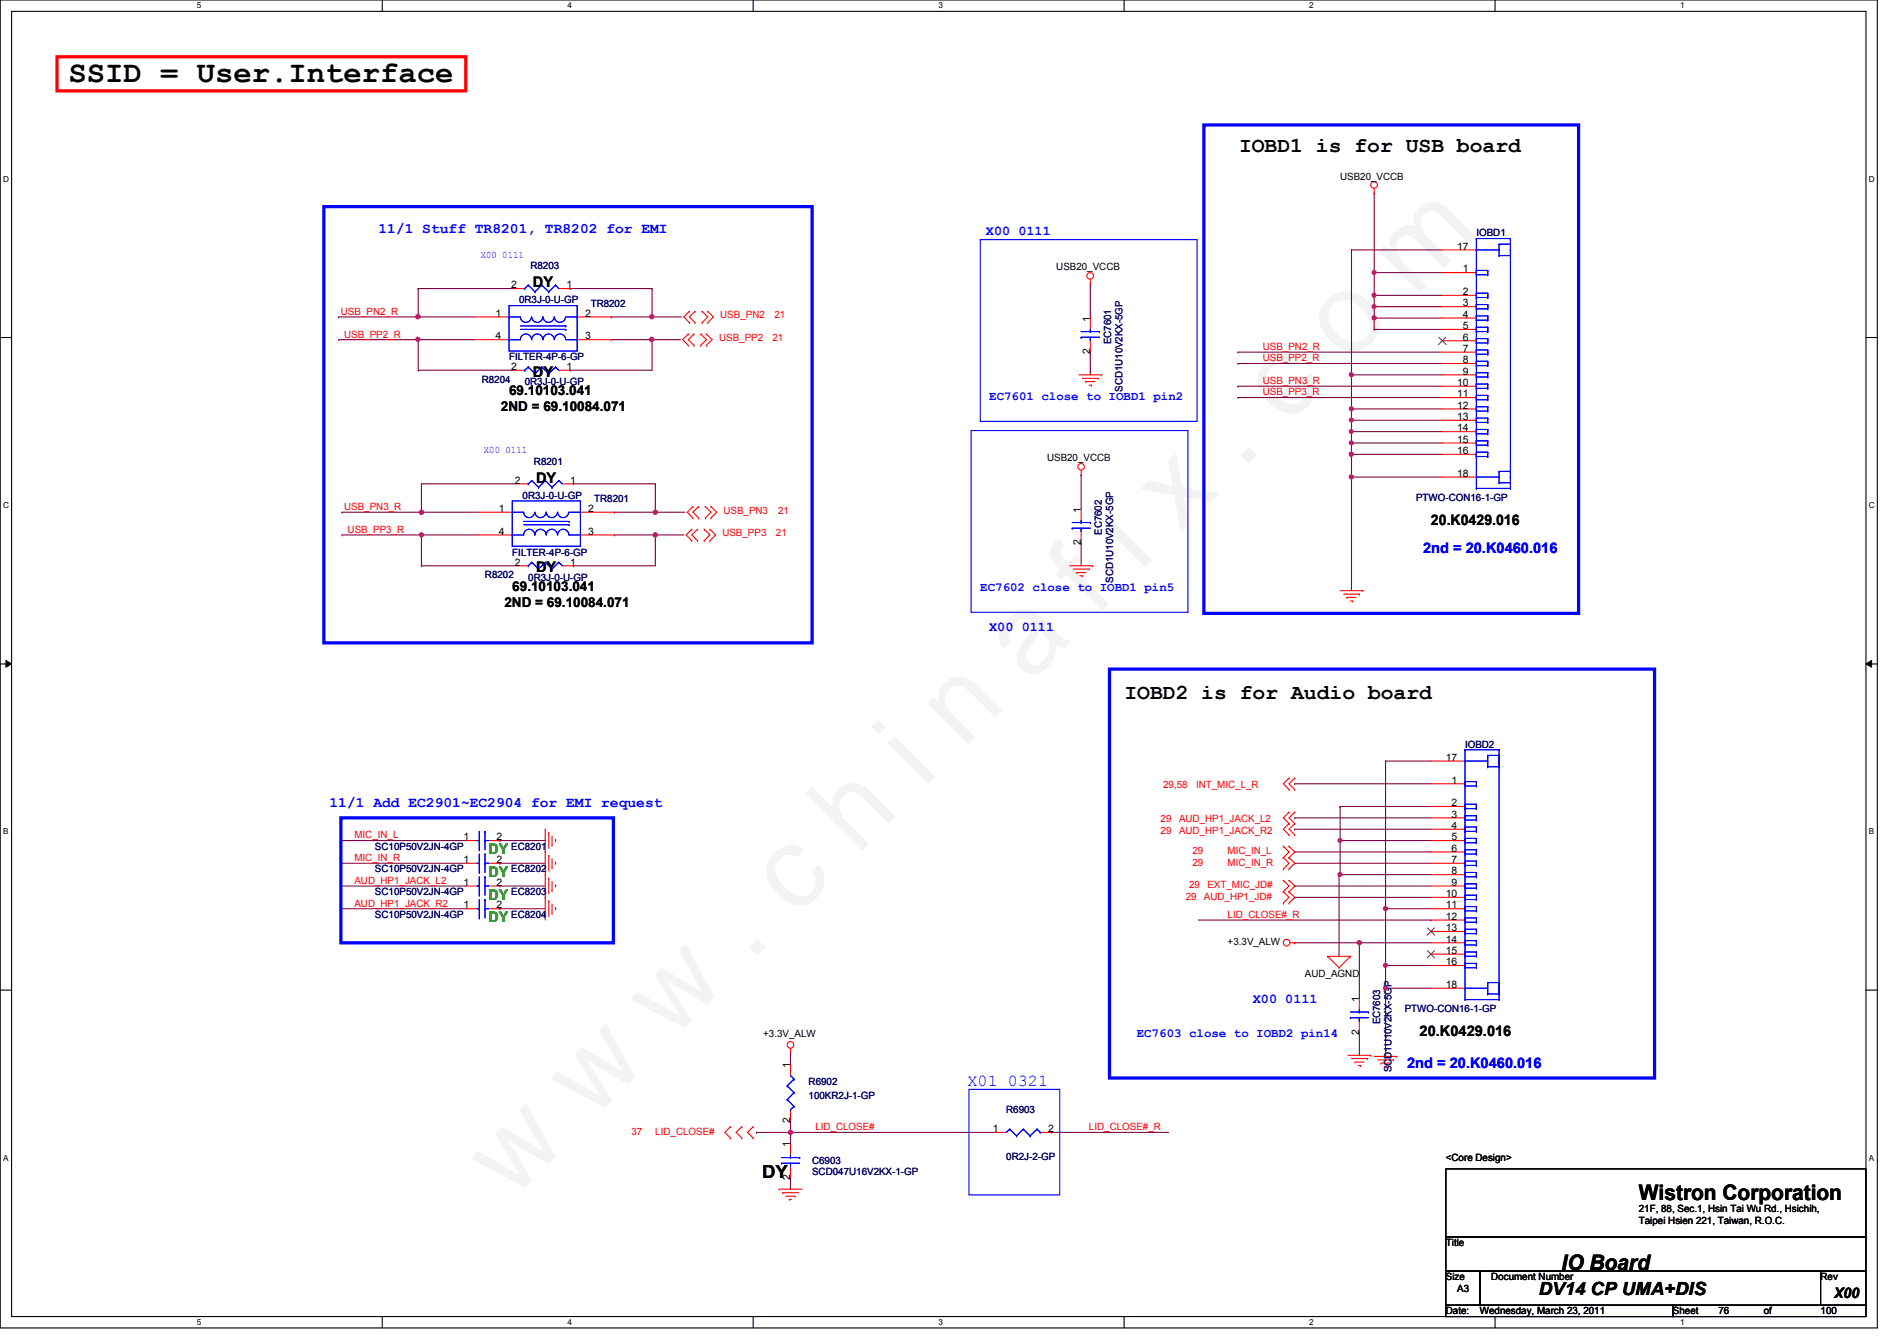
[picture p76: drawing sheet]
<svg xmlns="http://www.w3.org/2000/svg" width="297mm" height="210mm" viewBox="0 0 297 210" stroke-linecap="round" stroke-linejoin="round" font-family="sans-serif">
<defs><g id="words">
<text font-size="17.6" fill="#f0f" x="80.1" y="188" transform="rotate(-45 80.1 188)">w w w . c h i n a f i x . c o m</text>
<text font-size="4.8" x="10.7" y="12.9">SSID = User.Interface</text>
<g font-size="3.3">
<text x="194" y="23.7">IOBD1 is for USB board</text>
<text x="176.1" y="109.4">IOBD2 is for Audio board</text>
<text x="256.6" y="187.9">Wistron Corporation</text>
<text x="244.5" y="198.8">IO Board</text>
</g>
<g font-size="2.8">
<text x="119.3" y="184.3">DY</text>
<text x="241" y="202.8">DV14 CP UMA+DIS</text>
</g>
<text font-size="2.6" fill="#00f" x="151.5" y="170">X01 0321</text>
<g font-size="2.3" fill="#00f">
<text x="59.3" y="36.5">11/1 Stuff TR8201, TR8202 for EMI</text>
<text x="222.8" y="86.6">2nd = 20.K0460.016</text>
<text x="51.6" y="126.3">11/1 Add EC2901~EC2904 for EMI request</text>
<text x="220.3" y="167.1">2nd = 20.K0460.016</text>
</g>
<g font-size="2.3">
<text x="83.4" y="45">DY</text>
<text x="83.4" y="59">DY</text>
<text x="83.9" y="75.6">DY</text>
<text x="224.1" y="82.1">20.K0429.016</text>
<text x="83.9" y="89.6">DY</text>
<text x="222.3" y="162.1">20.K0429.016</text>
<text x="287.2" y="203.2">X00</text>
</g>
<g font-size="2.3" fill="#008000">
<text x="76.5" y="137.2">DY</text>
<text x="76.5" y="133.7">DY</text>
<text x="76.5" y="140.8">DY</text>
<text x="76.5" y="144.4">DY</text>
</g>
<g font-size="2.1" fill="#00f">
<text x="154.4" y="36.7">X00 0111</text>
<text x="154.9" y="98.8">X00 0111</text>
<text x="196.2" y="157">X00 0111</text>
</g>
<g font-size="2.1">
<text x="78.4" y="64.4">2ND = 69.10084.071</text>
<text x="79.7" y="61.9">69.10103.041</text>
<text x="79" y="95">2ND = 69.10084.071</text>
<text x="80.2" y="92.5">69.10103.041</text>
</g>
<g font-size="1.9" fill="#00f">
<text x="154.9" y="62.6">EC7601 close to IOBD1 pin2</text>
<text x="153.5" y="92.5">EC7602 close to IOBD1 pin5</text>
<text x="178" y="162.3">EC7603 close to IOBD2 pin14</text>
</g>
<g font-size="1.6">
<text x="209.8" y="28.1">USB20_VCCB</text>
<text x="228.2" y="39.1">17</text>
<text x="80" y="45.1">2</text>
<text x="88.7" y="45.1">1</text>
<text x="165.4" y="42.3">USB20_VCCB</text>
<text x="229.1" y="42.6">1</text>
<text x="229.1" y="46.2">2</text>
<text x="229.1" y="48">3</text>
<text x="77.6" y="49.6">1</text>
<text x="77.6" y="53.1">4</text>
<text x="91.6" y="49.6">2</text>
<text x="91.6" y="53.1">3</text>
<text x="170.7" y="50.3" transform="rotate(-90 170.7 50.3)">1</text>
<text x="229.1" y="49.7">4</text>
<text x="229.1" y="51.5">5</text>
<text x="229.1" y="53.3">6</text>
<text x="80" y="57.9">2</text>
<text x="88.7" y="57.9">1</text>
<text x="170.7" y="55.5" transform="rotate(-90 170.7 55.5)">2</text>
<text x="229.1" y="55.1">7</text>
<text x="229.1" y="56.9">8</text>
<text x="229.1" y="58.6">9</text>
<text x="228.2" y="60.4">10</text>
<text x="228.2" y="62.2">11</text>
<text x="228.2" y="64">12</text>
<text x="228.2" y="65.7">13</text>
<text x="228.2" y="67.5">14</text>
<text x="228.2" y="69.3">15</text>
<text x="228.2" y="71.1">16</text>
<text x="80.6" y="75.7">2</text>
<text x="89.3" y="75.7">1</text>
<text x="164" y="72.2">USB20_VCCB</text>
<text x="228.2" y="74.6">18</text>
<text x="78.1" y="80.1">1</text>
<text x="78.1" y="83.7">4</text>
<text x="92.1" y="80.1">2</text>
<text x="92.1" y="83.7">3</text>
<text x="169.2" y="80.2" transform="rotate(-90 169.2 80.2)">1</text>
<text x="80.6" y="88.5">2</text>
<text x="89.3" y="88.5">1</text>
<text x="169.2" y="85.3" transform="rotate(-90 169.2 85.3)">2</text>
<text x="226.4" y="119.1">17</text>
<text x="227.3" y="122.6">1</text>
<text x="72.6" y="131.5">1</text>
<text x="77.7" y="131.5">2</text>
<text x="227.3" y="126.2">2</text>
<text x="227.3" y="128">3</text>
<text x="227.3" y="129.8">4</text>
<text x="227.3" y="131.5">5</text>
<text x="72.6" y="135.1">1</text>
<text x="77.7" y="135.1">2</text>
<text x="227.3" y="133.3">6</text>
<text x="227.3" y="135.1">7</text>
<text x="227.3" y="136.9">8</text>
<text x="72.6" y="138.6">1</text>
<text x="72.6" y="142.2">1</text>
<text x="77.7" y="138.6">2</text>
<text x="77.7" y="142.2">2</text>
<text x="226.4" y="140.4">10</text>
<text x="226.4" y="142.2">11</text>
<text x="226.4" y="144">12</text>
<text x="227.3" y="138.6">9</text>
<text x="192.2" y="148">+3.3V_ALW</text>
<text x="226.4" y="145.8">13</text>
<text x="226.4" y="147.5">14</text>
<text x="226.4" y="149.3">15</text>
<text x="204.3" y="152.9">AUD_AGND</text>
<text x="226.4" y="151.1">16</text>
<text x="226.4" y="154.6">18</text>
<text x="212.8" y="162" transform="rotate(-90 212.8 162)">2</text>
<text x="212.8" y="156.8" transform="rotate(-90 212.8 156.8)">1</text>
<text x="119.5" y="162.3">+3.3V_ALW</text>
<text x="123.7" y="167.1" transform="rotate(-90 123.7 167.1)">1</text>
<text x="123.7" y="179.6" transform="rotate(-90 123.7 179.6)">1</text>
<text x="123.7" y="175.8" transform="rotate(-90 123.7 175.8)">2</text>
<text x="155.4" y="177.2">1</text>
<text x="164.1" y="177.2">2</text>
<text x="123.7" y="184.7" transform="rotate(-90 123.7 184.7)">2</text>
<text x="226.4" y="181.7">&lt;Core Design&gt;</text>
<text x="256.6" y="189.7">21F, 88, Sec.1, Hsin Tai Wu Rd., Hsichih,</text>
<text x="256.6" y="191.6">Taipei Hsien 221, Taiwan, R.O.C.</text>
<text x="226.4" y="195.1">Title</text>
<text x="226.4" y="200.4">Size</text>
<text x="228.2" y="202.2">A3</text>
<text x="233.5" y="200.4">Document Number</text>
<text x="285.1" y="200.4">Rev</text>
<text x="226.4" y="205.7">Date:</text>
<text x="231.7" y="205.7">Wednesday, March 23, 2011</text>
<text x="262" y="205.7">Sheet</text>
<text x="269.1" y="205.7">76</text>
<text x="276.2" y="205.7">of</text>
<text x="285.1" y="205.7">100</text>
</g>
<g font-size="1.6" fill="#00f">
<text x="75.3" y="40.3">X00 0111</text>
<text x="75.8" y="70.9">X00 0111</text>
</g>
<g font-size="1.6" fill="#000080">
<text x="231.2" y="37">IOBD1</text>
<text x="81.3" y="47.5">0R3J-0-U-GP</text>
<text x="83.1" y="42.2">R8203</text>
<text x="92.5" y="48">TR8202</text>
<text x="174" y="53.9" transform="rotate(-90 174 53.9)">EC7601</text>
<text x="75.4" y="59.9">R8204</text>
<text x="79.7" y="56.4">FILTER-4P-6-GP</text>
<text x="82.2" y="60.3">0R3J-0-U-GP</text>
<text x="175.8" y="61.3" transform="rotate(-90 175.8 61.3)">SCD1U10V2KX-5GP</text>
<text x="83.6" y="72.7">R8201</text>
<text x="81.8" y="78.1">0R3J-0-U-GP</text>
<text x="93" y="78.6">TR8201</text>
<text x="172.5" y="83.7" transform="rotate(-90 172.5 83.7)">EC7602</text>
<text x="221.7" y="78.4">PTWO-CON16-1-GP</text>
<text x="80.2" y="87">FILTER-4P-6-GP</text>
<text x="75.9" y="90.5">R8202</text>
<text x="82.7" y="90.9">0R3J-0-U-GP</text>
<text x="174.3" y="91.2" transform="rotate(-90 174.3 91.2)">SCD1U10V2KX-5GP</text>
<text x="229.4" y="117">IOBD2</text>
<text x="58.7" y="136.6">SC10P50V2JN-4GP</text>
<text x="58.7" y="133">SC10P50V2JN-4GP</text>
<text x="80" y="136.6">EC8202</text>
<text x="80" y="133">EC8201</text>
<text x="58.7" y="140.1">SC10P50V2JN-4GP</text>
<text x="58.7" y="143.7">SC10P50V2JN-4GP</text>
<text x="80" y="140.1">EC8203</text>
<text x="80" y="143.7">EC8204</text>
<text x="216.1" y="160.4" transform="rotate(-90 216.1 160.4)">EC7603</text>
<text x="220" y="158.5">PTWO-CON16-1-GP</text>
<text x="217.9" y="167.9" transform="rotate(-90 217.9 167.9)">SCD1U10V2KX-5GP</text>
<text x="126.6" y="169.8">R6902</text>
<text x="126.6" y="172">100KR2J-1-GP</text>
<text x="157.6" y="174.2">R6903</text>
<text x="127.2" y="182.2">C6903</text>
<text x="127.2" y="183.9">SCD047U16V2KX-1-GP</text>
<text x="157.6" y="181.6">0R2J-2-GP</text>
</g>
<g font-size="1.6" fill="#f00">
<text x="53.4" y="49.3">USB_PN2_R</text>
<text x="53.9" y="52.8">USB_PP2_R</text>
<text x="112.6" y="53.3">USB_PP2</text>
<text x="112.8" y="49.8">USB_PN2</text>
<text x="120.9" y="53.3">21</text>
<text x="121.3" y="49.8">21</text>
<text x="197.7" y="56.6">USB_PP2_R</text>
<text x="197.7" y="54.8">USB_PN2_R</text>
<text x="197.7" y="61.9">USB_PP3_R</text>
<text x="197.7" y="60.1">USB_PN3_R</text>
<text x="53.9" y="79.8">USB_PN3_R</text>
<text x="54.4" y="83.4">USB_PP3_R</text>
<text x="113.1" y="83.9">USB_PP3</text>
<text x="113.3" y="80.4">USB_PN3</text>
<text x="121.5" y="83.9">21</text>
<text x="121.8" y="80.4">21</text>
<text x="182.1" y="123.4">29,58</text>
<text x="187.3" y="123.4">INT_MIC_L_R</text>
<text x="55.5" y="131.2">MIC_IN_L</text>
<text x="181.7" y="130.5">29</text>
<text x="181.7" y="128.7">29</text>
<text x="184.6" y="130.5">AUD_HP1_JACK_R2</text>
<text x="184.6" y="128.7">AUD_HP1_JACK_L2</text>
<text x="55.5" y="134.8">MIC_IN_R</text>
<text x="186.7" y="133.7">29</text>
<text x="186.7" y="135.5">29</text>
<text x="192.2" y="133.7">MIC_IN_L</text>
<text x="192.2" y="135.5">MIC_IN_R</text>
<text x="55.5" y="138.3">AUD_HP1_JACK_L2</text>
<text x="55.5" y="141.9">AUD_HP1_JACK_R2</text>
<text x="185.7" y="140.8">29</text>
<text x="186.2" y="139.1">29</text>
<text x="188.5" y="140.8">AUD_HP1_JD#</text>
<text x="189.1" y="139.1">EXT_MIC_JD#</text>
<text x="192.2" y="143.7">LID_CLOSE#_R</text>
<text x="98.9" y="177.6">37</text>
<text x="102.6" y="177.6">LID_CLOSE#</text>
<text x="127.7" y="176.9">LID_CLOSE#</text>
<text x="170.5" y="176.9">LID_CLOSE#_R</text>
</g>
<g font-size="1.3">
<text x="30.8" y="1.3">5</text>
<text x="88.9" y="1.3">4</text>
<text x="146.9" y="1.3">3</text>
<text x="205" y="1.3">2</text>
<text x="263.1" y="1.3">1</text>
<text x=".5" y="28.4">D</text>
<text x="292.6" y="28.4">D</text>
<text x=".5" y="79.5">C</text>
<text x="292.6" y="79.5">C</text>
<text x=".5" y="130.6">B</text>
<text x="292.6" y="130.6">B</text>
<text x=".5" y="181.7">A</text>
<text x="292.6" y="181.7">A</text>
<text x="30.8" y="207.4">5</text>
<text x="88.9" y="207.4">4</text>
<text x="146.9" y="207.4">3</text>
<text x="205" y="207.4">2</text>
<text x="263.1" y="207.4">1</text>
</g>
</g></defs>
<path d="M0 0h294v207.9h-294zM1.8 1.8h290.4v204.3h-290.4z" fill="none" stroke="#000" stroke-width=".17"/>
<g fill="#fff">
<path d="M30.8 .2h.7v1.4h-.7z"/>
<path d="M30.8 206.2h.7v1.4h-.7z"/>
</g>
<path d="M59.9 0v1.8M59.9 206.1v1.8" fill="none" stroke="#000" stroke-width=".17"/>
<g fill="#fff">
<path d="M88.9 .2h.6v1.4h-.6z"/>
<path d="M88.9 206.2h.6v1.4h-.6z"/>
</g>
<path d="M117.9 0v1.8M117.9 206.1v1.8" fill="none" stroke="#000" stroke-width=".17"/>
<g fill="#fff">
<path d="M146.9 .2h.7v1.4h-.7z"/>
<path d="M146.9 206.2h.7v1.4h-.7z"/>
</g>
<path d="M176 0v1.8M176 206.1v1.8" fill="none" stroke="#000" stroke-width=".17"/>
<g fill="#fff">
<path d="M205 .2h.7v1.4h-.7z"/>
<path d="M205 206.2h.7v1.4h-.7z"/>
</g>
<path d="M234.1 0v1.8M234.1 206.1v1.8" fill="none" stroke="#000" stroke-width=".17"/>
<g fill="#fff">
<path d="M263.1 .2h.7v1.4h-.7z"/>
<path d="M263.1 206.2h.7v1.4h-.7z"/>
<path d="M.5 27.3h.9v1.4h-.9z"/>
<path d="M292.6 27.3h.9v1.4h-.9z"/>
<path d="M.5 78.4h.9v1.4h-.9z"/>
<path d="M292.6 78.4h.9v1.4h-.9z"/>
</g>
<path d="M0 52.8h1.8M292.2 52.8h1.8" fill="none" stroke="#000" stroke-width=".17"/>
<g fill="#fff">
<path d="M.5 129.5h.8v1.4h-.8z"/>
<path d="M292.6 129.5h.9v1.4h-.9z"/>
</g>
<path d="M0 103.9h1.8M292.2 103.9h1.8" fill="none" stroke="#000" stroke-width=".17"/>
<path d="M.9 103.4l.9 .5-.9 .5zM292.2 103.9l.9-.5v1z" fill="#000"/>
<path d="M.9 103.4l.9 .5-.9 .5zM292.2 103.9l.9-.5v1z" fill="none" stroke="#000" stroke-width=".16"/>
<g fill="#fff">
<path d="M.5 180.5h.8v1.4h-.8z"/>
<path d="M292.6 180.5h.9v1.4h-.9z"/>
</g>
<path d="M0 155h1.8M292.2 155h1.8" fill="none" stroke="#000" stroke-width=".17"/>
<g fill="none" stroke="#800040" stroke-width=".17">
<path d="M53 53.2h.1M53 53.2h12.5M65.5 45.2h.1M65.5 45.2h14.9M65.5 45.2v4.4M193.8 56.9h32M193.8 55.1h32M193.8 62.2h32M193.8 60.5h32M53.4 135.1h.1M53.4 138.7h.1M53.4 131.6h.1"/>
<path d="M53.4 135.1h19.5M53.4 138.7h19.5M53.4 131.6h19.5M53.4 142.2h.1M53.4 142.2h19.5M123.8 177.2h32"/>
</g>
<circle cx="65.4" cy="49.6" r=".34" fill="#f0f"/>
<circle cx="65.4" cy="49.6" r=".34" fill="none" stroke="#f0f" stroke-width=".17"/>
<path d="M65.5 49.6h.1M65.5 58h.1M65.5 53.2h.1M65.5 49.6h8.9M65.5 58h14.9M65.5 53.2v4.8M65.5 53.2h8.9" fill="none" stroke="#800040" stroke-width=".17"/>
<circle cx="65.4" cy="53.1" r=".34" fill="#f0f"/>
<circle cx="65.4" cy="53.1" r=".34" fill="none" stroke="#f0f" stroke-width=".17"/>
<path d="M53 49.6h.1M53 49.6h12.5M66 75.7h.1M66 75.7h14.9M66 75.7v4.5M53.5 83.7h.1M53.5 83.7h12.5" fill="none" stroke="#800040" stroke-width=".17"/>
<circle cx="66" cy="80.2" r=".34" fill="#f0f"/>
<circle cx="66" cy="80.2" r=".34" fill="none" stroke="#f0f" stroke-width=".17"/>
<path d="M66 80.2h.1M66 88.6h.1M66 83.7h.1M66 80.2h8.9M66 88.6h14.9M66 83.7v4.9M66 83.7h8.9" fill="none" stroke="#800040" stroke-width=".17"/>
<circle cx="66" cy="83.7" r=".34" fill="#f0f"/>
<circle cx="66" cy="83.7" r=".34" fill="none" stroke="#f0f" stroke-width=".17"/>
<path d="M53.5 80.2h.1M53.5 80.2h12.5M187.6 144h36.5" fill="none" stroke="#800040" stroke-width=".17"/>
<path d="M226.4 183h65.8v10.6h-65.8zM226.4 193.6h65.8v5.4h-65.8zM226.4 199h5.3v5.3h-5.3zM231.7 199h53.4v5.3h-53.4zM285.1 199h7.1v5.3h-7.1zM226.4 204.3h35.6v1.8h-35.6zM262 204.3h30.2v1.8h-30.2z" fill="none" stroke="#000" stroke-width=".17"/>
<path d="M8.9 8.9h64v5.3h-64z" fill="none" stroke="#f00" stroke-width=".51"/>
<path d="M188.5 19.6h58.7v76.4h-58.7zM50.7 32.3h76.5v68.3h-76.5zM173.7 104.7h85.4v64h-85.4zM53.4 128h42.7v19.6h-42.7z" fill="none" stroke="#00f" stroke-width=".51"/>
<path d="M153.5 37.5h33.9v28.5h-33.9zM231.2 37.3v39.2M236.5 37.3v39.2M152.1 67.4h33.9v28.4h-33.9zM229.4 117.3v39.2M234.7 117.3v39.2" fill="none" stroke="#00f" stroke-width=".17"/>
<circle cx="65.4" cy="49.6" r=".34" fill="#f0f"/>
<circle cx="65.4" cy="49.6" r=".34" fill="none" stroke="#f0f" stroke-width=".17"/>
<circle cx="65.4" cy="53.1" r=".34" fill="#f0f"/>
<circle cx="65.4" cy="53.1" r=".34" fill="none" stroke="#f0f" stroke-width=".17"/>
<circle cx="66" cy="80.2" r=".34" fill="#f0f"/>
<circle cx="66" cy="80.2" r=".34" fill="none" stroke="#f0f" stroke-width=".17"/>
<circle cx="66" cy="83.7" r=".34" fill="#f0f"/>
<circle cx="66" cy="83.7" r=".34" fill="none" stroke="#f0f" stroke-width=".17"/>
<use href="#words"/>
</svg>
